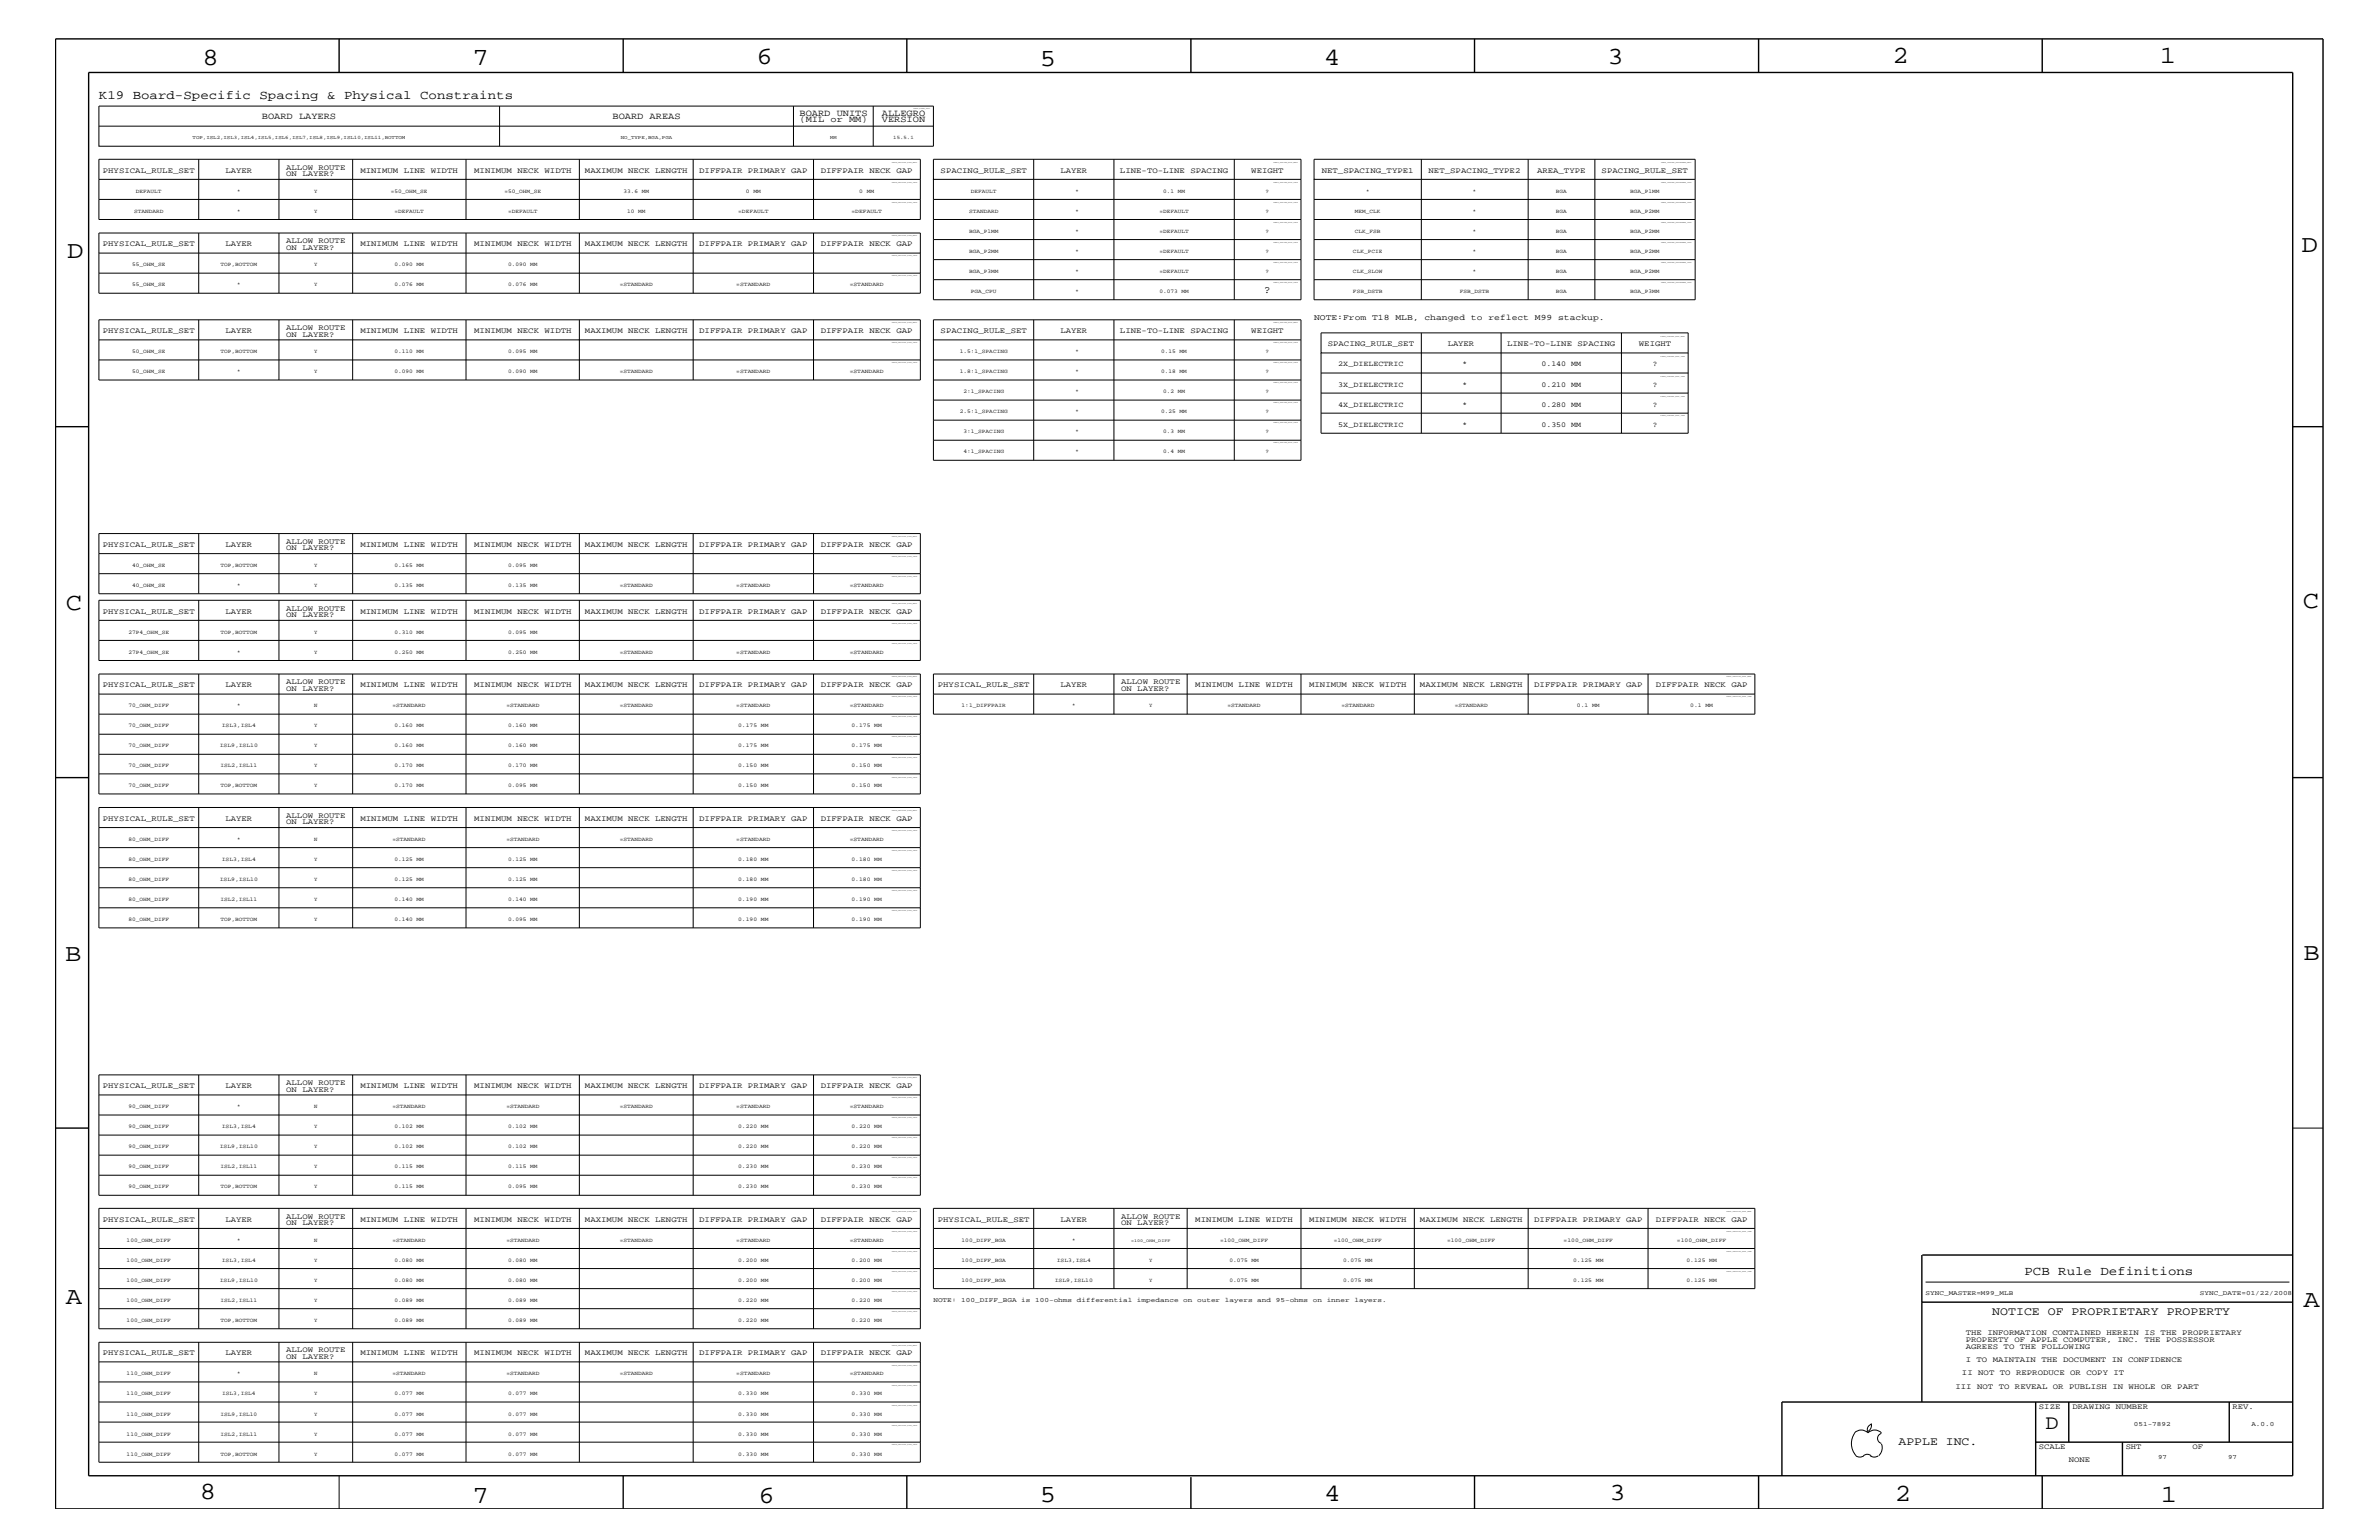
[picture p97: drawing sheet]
<svg xmlns="http://www.w3.org/2000/svg" width="432mm" height="279mm" viewBox="0 0 432 279" stroke-linecap="round" stroke-linejoin="round" font-family="sans-serif">
<defs><g id="words">
<g font-size="4.5">
<text x="36.7" y="11.7">8</text>
<text x="85.8" y="11.7">7</text>
<text x="137.3" y="11.5">6</text>
<text x="240.3" y="11.7">4</text>
<text x="291.8" y="11.5">3</text>
<text x="343.5" y="11.5">2</text>
<text x="392" y="11.5">1</text>
<text x="188.7" y="12.1">5</text>
<text x="12.2" y="46.8">D</text>
<text x="417.7" y="45.7">D</text>
<text x="11.9" y="110.6">C</text>
<text x="418" y="110.3">C</text>
<text x="11.9" y="174.3">B</text>
<text x="418.1" y="174.2">B</text>
<text x="11.9" y="236.7">A</text>
<text x="418.1" y="237.1">A</text>
<text x="36.2" y="271.9">8</text>
<text x="85.8" y="272.7">7</text>
<text x="137.7" y="272.7">6</text>
<text x="188.7" y="272.5">5</text>
<text x="240.4" y="272.3">4</text>
<text x="292.1" y="272.2">3</text>
<text x="343.9" y="272.3">2</text>
<text x="392.2" y="272.6">1</text>
</g>
<text font-size="3.7" x="371.3" y="259.3">D</text>
<g font-size="2.3">
<text x="17.9" y="18">K19 Board-Specific Spacing &amp; Physical Constraints</text>
<text x="367.5" y="231.3">PCB Rule Definitions</text>
</g>
<g font-size="2.1">
<text x="361.6" y="238.6">NOTICE OF PROPRIETARY PROPERTY</text>
<text x="344.6" y="262.2">APPLE INC.</text>
</g>
<text font-size="1.9" x="229.4" y="53.2">?</text>
<g font-size="1.7">
<text x="47.5" y="21.6">BOARD LAYERS</text>
<text x="111.2" y="21.6">BOARD AREAS</text>
<text x="145.1" y="22.2">(MIL or MM)</text>
<text x="145.1" y="21">BOARD UNITS</text>
<text x="160.1" y="22.2">VERSION</text>
<text x="160.1" y="21">ALLEGRO</text>
</g>
<text font-size="1.5" x="238.5" y="58">NOTE:From T18 MLB, changed to reflect M99 stackup.</text>
<g font-size="1.4">
<text x="18.7" y="31.4">PHYSICAL_RULE_SET</text>
<text x="40.9" y="31.4">LAYER</text>
<text x="51.9" y="30.8">ALLOW ROUTE</text>
<text x="51.9" y="31.9">ON LAYER?</text>
<text x="65.4" y="31.4">MINIMUM LINE WIDTH</text>
<text x="86.1" y="31.4">MINIMUM NECK WIDTH</text>
<text x="106.2" y="31.4">MAXIMUM NECK LENGTH</text>
<text x="126.9" y="31.4">DIFFPAIR PRIMARY GAP</text>
<text x="149" y="31.4">DIFFPAIR NECK GAP</text>
<text x="170.7" y="31.4">SPACING_RULE_SET</text>
<text x="192.5" y="31.4">LAYER</text>
<text x="203.3" y="31.4">LINE-TO-LINE SPACING</text>
<text x="227.1" y="31.4">WEIGHT</text>
<text x="239.9" y="31.4">NET_SPACING_TYPE1</text>
<text x="259.3" y="31.4">NET_SPACING_TYPE2</text>
<text x="279" y="31.4">AREA_TYPE</text>
<text x="290.7" y="31.4">SPACING_RULE_SET</text>
<text x="18.7" y="44.6">PHYSICAL_RULE_SET</text>
<text x="40.9" y="44.6">LAYER</text>
<text x="51.9" y="44.1">ALLOW ROUTE</text>
<text x="51.9" y="45.3">ON LAYER?</text>
<text x="65.4" y="44.6">MINIMUM LINE WIDTH</text>
<text x="86.1" y="44.6">MINIMUM NECK WIDTH</text>
<text x="106.2" y="44.6">MAXIMUM NECK LENGTH</text>
<text x="126.9" y="44.6">DIFFPAIR PRIMARY GAP</text>
<text x="149" y="44.6">DIFFPAIR NECK GAP</text>
<text x="51.9" y="59.8">ALLOW ROUTE</text>
<text x="18.7" y="60.4">PHYSICAL_RULE_SET</text>
<text x="40.9" y="60.4">LAYER</text>
<text x="51.9" y="61.1">ON LAYER?</text>
<text x="65.4" y="60.4">MINIMUM LINE WIDTH</text>
<text x="86.1" y="60.4">MINIMUM NECK WIDTH</text>
<text x="106.2" y="60.4">MAXIMUM NECK LENGTH</text>
<text x="126.9" y="60.4">DIFFPAIR PRIMARY GAP</text>
<text x="149" y="60.4">DIFFPAIR NECK GAP</text>
<text x="170.7" y="60.4">SPACING_RULE_SET</text>
<text x="192.5" y="60.4">LAYER</text>
<text x="203.3" y="60.4">LINE-TO-LINE SPACING</text>
<text x="227.1" y="60.4">WEIGHT</text>
<text x="241" y="62.9">SPACING_RULE_SET</text>
<text x="262.8" y="62.9">LAYER</text>
<text x="273.6" y="62.9">LINE-TO-LINE SPACING</text>
<text x="297.5" y="62.9">WEIGHT</text>
<text x="242.9" y="70.1">3X_DIELECTRIC</text>
<text x="242.9" y="66.5">2X_DIELECTRIC</text>
<text x="265.4" y="66.5">*</text>
<text x="265.4" y="70.1">*</text>
<text x="279.8" y="70.1">0.210 MM</text>
<text x="279.8" y="66.5">0.140 MM</text>
<text x="300" y="66.5">?</text>
<text x="300" y="70.1">?</text>
<text x="242.9" y="73.8">4X_DIELECTRIC</text>
<text x="242.9" y="77.4">5X_DIELECTRIC</text>
<text x="265.4" y="73.8">*</text>
<text x="265.4" y="77.4">*</text>
<text x="279.8" y="73.8">0.280 MM</text>
<text x="279.8" y="77.4">0.350 MM</text>
<text x="300" y="73.8">?</text>
<text x="300" y="77.4">?</text>
<text x="18.7" y="99.3">PHYSICAL_RULE_SET</text>
<text x="40.9" y="99.3">LAYER</text>
<text x="51.9" y="98.7">ALLOW ROUTE</text>
<text x="51.9" y="99.9">ON LAYER?</text>
<text x="65.4" y="99.3">MINIMUM LINE WIDTH</text>
<text x="86.1" y="99.3">MINIMUM NECK WIDTH</text>
<text x="106.2" y="99.3">MAXIMUM NECK LENGTH</text>
<text x="126.9" y="99.3">DIFFPAIR PRIMARY GAP</text>
<text x="149" y="99.3">DIFFPAIR NECK GAP</text>
<text x="18.7" y="111.4">PHYSICAL_RULE_SET</text>
<text x="40.9" y="111.4">LAYER</text>
<text x="51.9" y="110.8">ALLOW ROUTE</text>
<text x="51.9" y="112">ON LAYER?</text>
<text x="65.4" y="111.4">MINIMUM LINE WIDTH</text>
<text x="86.1" y="111.4">MINIMUM NECK WIDTH</text>
<text x="106.2" y="111.4">MAXIMUM NECK LENGTH</text>
<text x="126.9" y="111.4">DIFFPAIR PRIMARY GAP</text>
<text x="149" y="111.4">DIFFPAIR NECK GAP</text>
<text x="18.7" y="124.7">PHYSICAL_RULE_SET</text>
<text x="40.9" y="124.7">LAYER</text>
<text x="51.9" y="124.1">ALLOW ROUTE</text>
<text x="51.9" y="125.3">ON LAYER?</text>
<text x="65.4" y="124.7">MINIMUM LINE WIDTH</text>
<text x="86.1" y="124.7">MINIMUM NECK WIDTH</text>
<text x="106.2" y="124.7">MAXIMUM NECK LENGTH</text>
<text x="126.9" y="124.7">DIFFPAIR PRIMARY GAP</text>
<text x="149" y="124.7">DIFFPAIR NECK GAP</text>
<text x="170.2" y="124.7">PHYSICAL_RULE_SET</text>
<text x="192.5" y="124.7">LAYER</text>
<text x="203.5" y="124.1">ALLOW ROUTE</text>
<text x="203.5" y="125.3">ON LAYER?</text>
<text x="217" y="124.7">MINIMUM LINE WIDTH</text>
<text x="237.6" y="124.7">MINIMUM NECK WIDTH</text>
<text x="257.7" y="124.7">MAXIMUM NECK LENGTH</text>
<text x="278.5" y="124.7">DIFFPAIR PRIMARY GAP</text>
<text x="300.5" y="124.7">DIFFPAIR NECK GAP</text>
<text x="18.7" y="149">PHYSICAL_RULE_SET</text>
<text x="40.9" y="149">LAYER</text>
<text x="51.9" y="148.4">ALLOW ROUTE</text>
<text x="51.9" y="149.5">ON LAYER?</text>
<text x="65.4" y="149">MINIMUM LINE WIDTH</text>
<text x="86.1" y="149">MINIMUM NECK WIDTH</text>
<text x="106.2" y="149">MAXIMUM NECK LENGTH</text>
<text x="126.9" y="149">DIFFPAIR PRIMARY GAP</text>
<text x="149" y="149">DIFFPAIR NECK GAP</text>
<text x="18.7" y="197.4">PHYSICAL_RULE_SET</text>
<text x="40.9" y="197.4">LAYER</text>
<text x="51.9" y="196.8">ALLOW ROUTE</text>
<text x="65.4" y="197.4">MINIMUM LINE WIDTH</text>
<text x="86.1" y="197.4">MINIMUM NECK WIDTH</text>
<text x="106.2" y="197.4">MAXIMUM NECK LENGTH</text>
<text x="126.9" y="197.4">DIFFPAIR PRIMARY GAP</text>
<text x="149" y="197.4">DIFFPAIR NECK GAP</text>
<text x="51.9" y="198.1">ON LAYER?</text>
<text x="18.7" y="221.7">PHYSICAL_RULE_SET</text>
<text x="40.9" y="221.7">LAYER</text>
<text x="51.9" y="221.1">ALLOW ROUTE</text>
<text x="65.4" y="221.7">MINIMUM LINE WIDTH</text>
<text x="86.1" y="221.7">MINIMUM NECK WIDTH</text>
<text x="106.2" y="221.7">MAXIMUM NECK LENGTH</text>
<text x="126.9" y="221.7">DIFFPAIR PRIMARY GAP</text>
<text x="149" y="221.7">DIFFPAIR NECK GAP</text>
<text x="170.2" y="221.7">PHYSICAL_RULE_SET</text>
<text x="192.5" y="221.7">LAYER</text>
<text x="203.5" y="221.1">ALLOW ROUTE</text>
<text x="217" y="221.7">MINIMUM LINE WIDTH</text>
<text x="237.6" y="221.7">MINIMUM NECK WIDTH</text>
<text x="257.7" y="221.7">MAXIMUM NECK LENGTH</text>
<text x="278.5" y="221.7">DIFFPAIR PRIMARY GAP</text>
<text x="300.5" y="221.7">DIFFPAIR NECK GAP</text>
<text x="51.9" y="222.3">ON LAYER?</text>
<text x="203.5" y="222.3">ON LAYER?</text>
<text x="18.7" y="245.9">PHYSICAL_RULE_SET</text>
<text x="40.9" y="245.9">LAYER</text>
<text x="51.9" y="245.3">ALLOW ROUTE</text>
<text x="65.4" y="245.9">MINIMUM LINE WIDTH</text>
<text x="86.1" y="245.9">MINIMUM NECK WIDTH</text>
<text x="106.2" y="245.9">MAXIMUM NECK LENGTH</text>
<text x="126.9" y="245.9">DIFFPAIR PRIMARY GAP</text>
<text x="149" y="245.9">DIFFPAIR NECK GAP</text>
<text x="356.8" y="242.3">THE INFORMATION CONTAINED HEREIN IS THE PROPRIETARY</text>
<text x="356.8" y="243.5">PROPERTY OF APPLE COMPUTER, INC. THE POSSESSOR</text>
<text x="356.8" y="244.7">AGREES TO THE FOLLOWING</text>
<text x="51.9" y="246.5">ON LAYER?</text>
<text x="354.9" y="252">III NOT TO REVEAL OR PUBLISH IN WHOLE OR PART</text>
<text x="356.1" y="249.5">II NOT TO REPRODUCE OR COPY IT</text>
<text x="356.8" y="247.1">I TO MAINTAIN THE DOCUMENT IN CONFIDENCE</text>
<text x="370.1" y="255.6">SIZE</text>
<text x="376.2" y="255.6">DRAWING NUMBER</text>
<text x="405.2" y="255.6">REV.</text>
<text x="370.1" y="262.9">SCALE</text>
<text x="385.8" y="262.9">SHT</text>
<text x="397.9" y="262.9">OF</text>
<text x="375.5" y="265.3">NONE</text>
</g>
<g font-size="1.2">
<text x="169.4" y="236.2">NOTE:</text>
<text x="174.5" y="236.2">100_DIFF_BGA</text>
<text x="185.4" y="236.2">is</text>
<text x="187.9" y="236.2">100-ohms</text>
<text x="195.5" y="236.2">differential</text>
<text x="206.4" y="236.2">impedance</text>
<text x="214.8" y="236.2">on</text>
<text x="217.3" y="236.2">outer</text>
<text x="222.3" y="236.2">layers</text>
<text x="228.2" y="236.2">and</text>
<text x="231.6" y="236.2">95-ohms</text>
<text x="238.3" y="236.2">on</text>
<text x="240.8" y="236.2">inner</text>
<text x="245.8" y="236.2">layers.</text>
<text x="349.5" y="235">SYNC_MASTER=M99_MLB</text>
<text x="399.3" y="235">SYNC_DATE=01/22/2008</text>
<text x="387.3" y="258.7">051-7892</text>
<text x="408.6" y="258.7">A.0.0</text>
<text x="391.7" y="264.7">97</text>
<text x="404.4" y="264.7">97</text>
</g>
<g font-size="1">
<text x="24.7" y="35">DEFAULT</text>
<text x="43.1" y="35">*</text>
<text x="57" y="35">Y</text>
<text x="70.9" y="35">=50_OHM_SE</text>
<text x="91.6" y="35">=50_OHM_SE</text>
<text x="113.2" y="35">33.6 MM</text>
<text x="135.4" y="35">0 MM</text>
<text x="156" y="35">0 MM</text>
<text x="176.2" y="35">DEFAULT</text>
<text x="195.2" y="35">*</text>
<text x="211.1" y="35">0.1 MM</text>
<text x="229.7" y="35">?</text>
<text x="247.9" y="35">*</text>
<text x="267.3" y="35">*</text>
<text x="282.4" y="35">BGA</text>
<text x="295.9" y="35">BGA_P1MM</text>
<text x="24.3" y="38.6">STANDARD</text>
<text x="43.1" y="38.6">*</text>
<text x="57" y="38.6">Y</text>
<text x="71.6" y="38.6">=DEFAULT</text>
<text x="92.2" y="38.6">=DEFAULT</text>
<text x="113.8" y="38.6">10 MM</text>
<text x="134" y="38.6">=DEFAULT</text>
<text x="154.6" y="38.6">=DEFAULT</text>
<text x="175.9" y="38.6">STANDARD</text>
<text x="195.2" y="38.6">*</text>
<text x="210.4" y="38.6">=DEFAULT</text>
<text x="229.7" y="38.6">?</text>
<text x="245.9" y="38.6">MEM_CLK</text>
<text x="267.3" y="38.6">*</text>
<text x="282.4" y="38.6">BGA</text>
<text x="295.9" y="38.6">BGA_P2MM</text>
<text x="175.9" y="42.3">BGA_P1MM</text>
<text x="175.9" y="45.9">BGA_P2MM</text>
<text x="195.2" y="42.3">*</text>
<text x="195.2" y="45.9">*</text>
<text x="210.4" y="42.3">=DEFAULT</text>
<text x="210.4" y="45.9">=DEFAULT</text>
<text x="229.7" y="42.3">?</text>
<text x="229.7" y="45.9">?</text>
<text x="245.6" y="45.9">CLK_PCIE</text>
<text x="245.9" y="42.3">CLK_FSB</text>
<text x="267.3" y="45.9">*</text>
<text x="267.3" y="42.3">*</text>
<text x="282.4" y="45.9">BGA</text>
<text x="282.4" y="42.3">BGA</text>
<text x="295.9" y="45.9">BGA_P2MM</text>
<text x="295.9" y="42.3">BGA_P2MM</text>
<text x="24" y="48.3">55_OHM_SE</text>
<text x="24" y="51.9">55_OHM_SE</text>
<text x="40" y="48.3">TOP,BOTTOM</text>
<text x="43.1" y="51.9">*</text>
<text x="57" y="48.3">Y</text>
<text x="57" y="51.9">Y</text>
<text x="71.6" y="48.3">0.090 MM</text>
<text x="71.6" y="51.9">0.076 MM</text>
<text x="92.2" y="48.3">0.090 MM</text>
<text x="92.2" y="51.9">0.076 MM</text>
<text x="112.5" y="51.9">=STANDARD</text>
<text x="133.6" y="51.9">=STANDARD</text>
<text x="154.2" y="51.9">=STANDARD</text>
<text x="175.9" y="49.6">BGA_P3MM</text>
<text x="176.2" y="53.2">PGA_CPU</text>
<text x="195.2" y="49.6">*</text>
<text x="195.2" y="53.2">*</text>
<text x="210.4" y="49.6">=DEFAULT</text>
<text x="210.4" y="53.2">0.073 MM</text>
<text x="229.7" y="49.6">?</text>
<text x="245.6" y="53.2">FSB_DSTB</text>
<text x="245.6" y="49.6">CLK_SLOW</text>
<text x="265" y="53.2">FSB_DSTB</text>
<text x="267.3" y="49.6">*</text>
<text x="282.4" y="49.6">BGA</text>
<text x="282.4" y="53.2">BGA</text>
<text x="295.9" y="53.2">BGA_P3MM</text>
<text x="295.9" y="49.6">BGA_P2MM</text>
<text x="24" y="64">50_OHM_SE</text>
<text x="40" y="64">TOP,BOTTOM</text>
<text x="57" y="64">Y</text>
<text x="71.6" y="64">0.110 MM</text>
<text x="92.2" y="64">0.095 MM</text>
<text x="174.2" y="64">1.5:1_SPACING</text>
<text x="195.2" y="64">*</text>
<text x="210.8" y="64">0.15 MM</text>
<text x="229.7" y="64">?</text>
<text x="24" y="67.7">50_OHM_SE</text>
<text x="43.1" y="67.7">*</text>
<text x="57" y="67.7">Y</text>
<text x="71.6" y="67.7">0.090 MM</text>
<text x="92.2" y="67.7">0.090 MM</text>
<text x="112.5" y="67.7">=STANDARD</text>
<text x="133.6" y="67.7">=STANDARD</text>
<text x="154.2" y="67.7">=STANDARD</text>
<text x="174.2" y="67.7">1.8:1_SPACING</text>
<text x="174.9" y="71.3">2:1_SPACING</text>
<text x="195.2" y="71.3">*</text>
<text x="195.2" y="67.7">*</text>
<text x="210.8" y="67.7">0.18 MM</text>
<text x="211.1" y="71.3">0.2 MM</text>
<text x="229.7" y="71.3">?</text>
<text x="229.7" y="67.7">?</text>
<text x="174.2" y="75">2.5:1_SPACING</text>
<text x="195.2" y="75">*</text>
<text x="210.8" y="75">0.25 MM</text>
<text x="229.7" y="75">?</text>
<text x="174.9" y="82.2">4:1_SPACING</text>
<text x="174.9" y="78.6">3:1_SPACING</text>
<text x="195.2" y="82.2">*</text>
<text x="195.2" y="78.6">*</text>
<text x="211.1" y="82.2">0.4 MM</text>
<text x="211.1" y="78.6">0.3 MM</text>
<text x="229.7" y="82.2">?</text>
<text x="229.7" y="78.6">?</text>
<text x="24" y="102.9">40_OHM_SE</text>
<text x="24" y="106.5">40_OHM_SE</text>
<text x="40" y="102.9">TOP,BOTTOM</text>
<text x="43.1" y="106.5">*</text>
<text x="57" y="102.9">Y</text>
<text x="57" y="106.5">Y</text>
<text x="71.6" y="102.9">0.165 MM</text>
<text x="71.6" y="106.5">0.135 MM</text>
<text x="92.2" y="102.9">0.095 MM</text>
<text x="92.2" y="106.5">0.135 MM</text>
<text x="112.5" y="106.5">=STANDARD</text>
<text x="133.6" y="106.5">=STANDARD</text>
<text x="154.2" y="106.5">=STANDARD</text>
<text x="23.3" y="115">27P4_OHM_SE</text>
<text x="23.3" y="118.6">27P4_OHM_SE</text>
<text x="40" y="115">TOP,BOTTOM</text>
<text x="43.1" y="118.6">*</text>
<text x="57" y="115">Y</text>
<text x="57" y="118.6">Y</text>
<text x="71.6" y="115">0.310 MM</text>
<text x="71.6" y="118.6">0.250 MM</text>
<text x="92.2" y="115">0.095 MM</text>
<text x="92.2" y="118.6">0.250 MM</text>
<text x="112.5" y="118.6">=STANDARD</text>
<text x="133.6" y="118.6">=STANDARD</text>
<text x="154.2" y="118.6">=STANDARD</text>
<text x="23.3" y="128.3">70_OHM_DIFF</text>
<text x="23.3" y="131.9">70_OHM_DIFF</text>
<text x="40.3" y="131.9">ISL3,ISL4</text>
<text x="43.1" y="128.3">*</text>
<text x="57" y="128.3">N</text>
<text x="57" y="131.9">Y</text>
<text x="71.2" y="128.3">=STANDARD</text>
<text x="71.6" y="131.9">0.160 MM</text>
<text x="91.9" y="128.3">=STANDARD</text>
<text x="92.2" y="131.9">0.160 MM</text>
<text x="112.5" y="128.3">=STANDARD</text>
<text x="133.6" y="128.3">=STANDARD</text>
<text x="134" y="131.9">0.175 MM</text>
<text x="154.2" y="128.3">=STANDARD</text>
<text x="154.6" y="131.9">0.175 MM</text>
<text x="174.5" y="128.3">1:1_DIFFPAIR</text>
<text x="194.6" y="128.3">*</text>
<text x="208.6" y="128.3">Y</text>
<text x="222.8" y="128.3">=STANDARD</text>
<text x="243.5" y="128.3">=STANDARD</text>
<text x="264" y="128.3">=STANDARD</text>
<text x="286.2" y="128.3">0.1 MM</text>
<text x="306.8" y="128.3">0.1 MM</text>
<text x="23.3" y="135.6">70_OHM_DIFF</text>
<text x="39.9" y="135.6">ISL9,ISL10</text>
<text x="57" y="135.6">Y</text>
<text x="71.6" y="135.6">0.160 MM</text>
<text x="92.2" y="135.6">0.160 MM</text>
<text x="134" y="135.6">0.175 MM</text>
<text x="154.6" y="135.6">0.175 MM</text>
<text x="23.3" y="142.9">70_OHM_DIFF</text>
<text x="23.3" y="139.2">70_OHM_DIFF</text>
<text x="40" y="142.9">TOP,BOTTOM</text>
<text x="40" y="139.2">ISL2,ISL11</text>
<text x="57" y="142.9">Y</text>
<text x="57" y="139.2">Y</text>
<text x="71.6" y="142.9">0.170 MM</text>
<text x="71.6" y="139.2">0.170 MM</text>
<text x="92.2" y="142.9">0.095 MM</text>
<text x="92.2" y="139.2">0.170 MM</text>
<text x="134" y="139.2">0.150 MM</text>
<text x="134" y="142.9">0.150 MM</text>
<text x="154.6" y="139.2">0.150 MM</text>
<text x="154.6" y="142.9">0.150 MM</text>
<text x="23.3" y="152.6">80_OHM_DIFF</text>
<text x="43.1" y="152.6">*</text>
<text x="57" y="152.6">N</text>
<text x="71.2" y="152.6">=STANDARD</text>
<text x="91.9" y="152.6">=STANDARD</text>
<text x="112.5" y="152.6">=STANDARD</text>
<text x="133.6" y="152.6">=STANDARD</text>
<text x="154.2" y="152.6">=STANDARD</text>
<text x="23.3" y="156.2">80_OHM_DIFF</text>
<text x="23.3" y="159.9">80_OHM_DIFF</text>
<text x="39.9" y="159.9">ISL9,ISL10</text>
<text x="40.3" y="156.2">ISL3,ISL4</text>
<text x="57" y="156.2">Y</text>
<text x="57" y="159.9">Y</text>
<text x="71.6" y="156.2">0.125 MM</text>
<text x="71.6" y="159.9">0.125 MM</text>
<text x="92.2" y="156.2">0.125 MM</text>
<text x="92.2" y="159.9">0.125 MM</text>
<text x="134" y="156.2">0.180 MM</text>
<text x="134" y="159.9">0.180 MM</text>
<text x="154.6" y="156.2">0.180 MM</text>
<text x="154.6" y="159.9">0.180 MM</text>
<text x="23.3" y="163.5">80_OHM_DIFF</text>
<text x="23.3" y="167.1">80_OHM_DIFF</text>
<text x="40" y="163.5">ISL2,ISL11</text>
<text x="40" y="167.1">TOP,BOTTOM</text>
<text x="57" y="163.5">Y</text>
<text x="57" y="167.1">Y</text>
<text x="71.6" y="163.5">0.140 MM</text>
<text x="71.6" y="167.1">0.140 MM</text>
<text x="92.2" y="163.5">0.140 MM</text>
<text x="92.2" y="167.1">0.095 MM</text>
<text x="134" y="163.5">0.190 MM</text>
<text x="134" y="167.1">0.190 MM</text>
<text x="154.6" y="163.5">0.190 MM</text>
<text x="154.6" y="167.1">0.190 MM</text>
<text x="23.3" y="201">90_OHM_DIFF</text>
<text x="43.1" y="201">*</text>
<text x="57" y="201">N</text>
<text x="71.2" y="201">=STANDARD</text>
<text x="91.9" y="201">=STANDARD</text>
<text x="112.5" y="201">=STANDARD</text>
<text x="133.6" y="201">=STANDARD</text>
<text x="154.2" y="201">=STANDARD</text>
<text x="23.3" y="204.7">90_OHM_DIFF</text>
<text x="23.3" y="208.3">90_OHM_DIFF</text>
<text x="39.9" y="208.3">ISL9,ISL10</text>
<text x="40.3" y="204.7">ISL3,ISL4</text>
<text x="57" y="204.7">Y</text>
<text x="57" y="208.3">Y</text>
<text x="71.6" y="204.7">0.102 MM</text>
<text x="71.6" y="208.3">0.102 MM</text>
<text x="92.2" y="208.3">0.102 MM</text>
<text x="92.2" y="204.7">0.102 MM</text>
<text x="134" y="204.7">0.220 MM</text>
<text x="134" y="208.3">0.220 MM</text>
<text x="154.6" y="208.3">0.220 MM</text>
<text x="154.6" y="204.7">0.220 MM</text>
<text x="23.3" y="211.9">90_OHM_DIFF</text>
<text x="23.3" y="215.6">90_OHM_DIFF</text>
<text x="40" y="211.9">ISL2,ISL11</text>
<text x="40" y="215.6">TOP,BOTTOM</text>
<text x="57" y="211.9">Y</text>
<text x="57" y="215.6">Y</text>
<text x="71.6" y="211.9">0.115 MM</text>
<text x="71.6" y="215.6">0.115 MM</text>
<text x="92.2" y="211.9">0.115 MM</text>
<text x="92.2" y="215.6">0.095 MM</text>
<text x="134" y="215.6">0.230 MM</text>
<text x="134" y="211.9">0.230 MM</text>
<text x="154.6" y="215.6">0.230 MM</text>
<text x="154.6" y="211.9">0.230 MM</text>
<text x="23" y="225.3">100_OHM_DIFF</text>
<text x="43.1" y="225.3">*</text>
<text x="57" y="225.3">N</text>
<text x="71.2" y="225.3">=STANDARD</text>
<text x="91.9" y="225.3">=STANDARD</text>
<text x="112.5" y="225.3">=STANDARD</text>
<text x="133.6" y="225.3">=STANDARD</text>
<text x="154.2" y="225.3">=STANDARD</text>
<text x="174.5" y="225.3">100_DIFF_BGA</text>
<text x="194.6" y="225.3">*</text>
<text x="221.4" y="225.3">=100_OHM_DIFF</text>
<text x="242.1" y="225.3">=100_OHM_DIFF</text>
<text x="262.7" y="225.3">=100_OHM_DIFF</text>
<text x="283.8" y="225.3">=100_OHM_DIFF</text>
<text x="304.4" y="225.3">=100_OHM_DIFF</text>
<text x="23" y="229">100_OHM_DIFF</text>
<text x="23" y="232.6">100_OHM_DIFF</text>
<text x="39.9" y="232.6">ISL9,ISL10</text>
<text x="40.3" y="229">ISL3,ISL4</text>
<text x="57" y="229">Y</text>
<text x="57" y="232.6">Y</text>
<text x="71.6" y="229">0.080 MM</text>
<text x="71.6" y="232.6">0.080 MM</text>
<text x="92.2" y="229">0.080 MM</text>
<text x="92.2" y="232.6">0.080 MM</text>
<text x="134" y="229">0.200 MM</text>
<text x="134" y="232.6">0.200 MM</text>
<text x="154.6" y="229">0.200 MM</text>
<text x="154.6" y="232.6">0.200 MM</text>
<text x="174.5" y="232.6">100_DIFF_BGA</text>
<text x="174.5" y="229">100_DIFF_BGA</text>
<text x="191.4" y="232.6">ISL9,ISL10</text>
<text x="191.8" y="229">ISL3,ISL4</text>
<text x="208.6" y="232.6">Y</text>
<text x="208.6" y="229">Y</text>
<text x="223.1" y="232.6">0.075 MM</text>
<text x="223.1" y="229">0.075 MM</text>
<text x="243.8" y="232.6">0.075 MM</text>
<text x="243.8" y="229">0.075 MM</text>
<text x="285.5" y="232.6">0.125 MM</text>
<text x="285.5" y="229">0.125 MM</text>
<text x="306.1" y="232.6">0.125 MM</text>
<text x="306.1" y="229">0.125 MM</text>
<text x="23" y="236.2">100_OHM_DIFF</text>
<text x="23" y="239.9">100_OHM_DIFF</text>
<text x="40" y="236.2">ISL2,ISL11</text>
<text x="40" y="239.9">TOP,BOTTOM</text>
<text x="57" y="236.2">Y</text>
<text x="57" y="239.9">Y</text>
<text x="71.6" y="236.2">0.089 MM</text>
<text x="71.6" y="239.9">0.089 MM</text>
<text x="92.2" y="239.9">0.089 MM</text>
<text x="92.2" y="236.2">0.089 MM</text>
<text x="134" y="239.9">0.220 MM</text>
<text x="134" y="236.2">0.220 MM</text>
<text x="154.6" y="239.9">0.220 MM</text>
<text x="154.6" y="236.2">0.220 MM</text>
<text x="23" y="249.5">110_OHM_DIFF</text>
<text x="43.1" y="249.5">*</text>
<text x="57" y="249.5">N</text>
<text x="71.2" y="249.5">=STANDARD</text>
<text x="91.9" y="249.5">=STANDARD</text>
<text x="112.5" y="249.5">=STANDARD</text>
<text x="133.6" y="249.5">=STANDARD</text>
<text x="154.2" y="249.5">=STANDARD</text>
<text x="23" y="256.8">110_OHM_DIFF</text>
<text x="23" y="253.2">110_OHM_DIFF</text>
<text x="40" y="256.8">ISL9,ISL10</text>
<text x="40.3" y="253.2">ISL3,ISL4</text>
<text x="57" y="256.8">Y</text>
<text x="57" y="253.2">Y</text>
<text x="71.6" y="256.8">0.077 MM</text>
<text x="71.6" y="253.2">0.077 MM</text>
<text x="92.2" y="256.8">0.077 MM</text>
<text x="92.2" y="253.2">0.077 MM</text>
<text x="134" y="253.2">0.330 MM</text>
<text x="134" y="256.8">0.330 MM</text>
<text x="154.6" y="256.8">0.330 MM</text>
<text x="154.6" y="253.2">0.330 MM</text>
<text x="23" y="260.5">110_OHM_DIFF</text>
<text x="40" y="260.5">ISL2,ISL11</text>
<text x="57" y="260.5">Y</text>
<text x="71.6" y="260.5">0.077 MM</text>
<text x="92.2" y="260.5">0.077 MM</text>
<text x="134" y="260.5">0.330 MM</text>
<text x="154.6" y="260.5">0.330 MM</text>
<text x="23" y="264.1">110_OHM_DIFF</text>
<text x="40" y="264.1">TOP,BOTTOM</text>
<text x="57" y="264.1">Y</text>
<text x="71.6" y="264.1">0.077 MM</text>
<text x="92.2" y="264.1">0.077 MM</text>
<text x="134" y="264.1">0.330 MM</text>
<text x="154.6" y="264.1">0.330 MM</text>
</g>
<g font-size=".9">
<text x="35" y="25.3">TOP,ISL2,ISL3,ISL4,ISL5,ISL6,ISL7,ISL8,ISL9,ISL10,ISL11,BOTTOM</text>
<text x="112.7" y="25.3">NO_TYPE,BGA,PGA</text>
<text x="150.7" y="25.3">MM</text>
<text x="162.1" y="25.3">15.5.1</text>
</g>
<text font-size=".8" x="205.3" y="225.3">=100_OHM_DIFF</text>
<g font-size=".3">
<text x="165.8" y="19.8">TABLE_BOARD_INFO</text>
<text x="161.9" y="29.5">TABLE_PHYSICAL_RULE_HEAD</text>
<text x="231.1" y="29.5">TABLE_SPACING_RULE_HEAD</text>
<text x="301.5" y="29.5">TABLE_SPACING_ASSIGNMENT_HEAD</text>
<text x="161.9" y="33.1">TABLE_PHYSICAL_RULE_ITEM</text>
<text x="231.1" y="33.1">TABLE_SPACING_RULE_ITEM</text>
<text x="301.5" y="33.1">TABLE_SPACING_ASSIGNMENT_ITEM</text>
<text x="161.9" y="36.8">TABLE_PHYSICAL_RULE_ITEM</text>
<text x="231.1" y="40.4">TABLE_SPACING_RULE_ITEM</text>
<text x="231.1" y="36.8">TABLE_SPACING_RULE_ITEM</text>
<text x="301.5" y="36.8">TABLE_SPACING_ASSIGNMENT_ITEM</text>
<text x="301.5" y="40.4">TABLE_SPACING_ASSIGNMENT_ITEM</text>
<text x="161.9" y="42.9">TABLE_PHYSICAL_RULE_HEAD</text>
<text x="161.9" y="46.5">TABLE_PHYSICAL_RULE_ITEM</text>
<text x="231.1" y="47.7">TABLE_SPACING_RULE_ITEM</text>
<text x="231.1" y="44.1">TABLE_SPACING_RULE_ITEM</text>
<text x="301.5" y="44.1">TABLE_SPACING_ASSIGNMENT_ITEM</text>
<text x="301.5" y="47.7">TABLE_SPACING_ASSIGNMENT_ITEM</text>
<text x="161.9" y="50.2">TABLE_PHYSICAL_RULE_ITEM</text>
<text x="231.1" y="51.3">TABLE_SPACING_RULE_ITEM</text>
<text x="301.5" y="51.3">TABLE_SPACING_ASSIGNMENT_ITEM</text>
<text x="161.9" y="58.6">TABLE_PHYSICAL_RULE_HEAD</text>
<text x="231.1" y="58.6">TABLE_SPACING_RULE_HEAD</text>
<text x="161.9" y="65.9">TABLE_PHYSICAL_RULE_ITEM</text>
<text x="161.9" y="62.3">TABLE_PHYSICAL_RULE_ITEM</text>
<text x="231.1" y="65.9">TABLE_SPACING_RULE_ITEM</text>
<text x="231.1" y="62.3">TABLE_SPACING_RULE_ITEM</text>
<text x="301.4" y="64.7">TABLE_SPACING_RULE_ITEM</text>
<text x="301.4" y="61.1">TABLE_SPACING_RULE_HEAD</text>
<text x="231.1" y="69.5">TABLE_SPACING_RULE_ITEM</text>
<text x="301.4" y="68.4">TABLE_SPACING_RULE_ITEM</text>
<text x="301.4" y="72">TABLE_SPACING_RULE_ITEM</text>
<text x="231.1" y="76.8">TABLE_SPACING_RULE_ITEM</text>
<text x="231.1" y="73.2">TABLE_SPACING_RULE_ITEM</text>
<text x="301.4" y="75.6">TABLE_SPACING_RULE_ITEM</text>
<text x="231.1" y="80.5">TABLE_SPACING_RULE_ITEM</text>
<text x="161.9" y="101">TABLE_PHYSICAL_RULE_ITEM</text>
<text x="161.9" y="97.4">TABLE_PHYSICAL_RULE_HEAD</text>
<text x="161.9" y="104.7">TABLE_PHYSICAL_RULE_ITEM</text>
<text x="161.9" y="109.5">TABLE_PHYSICAL_RULE_HEAD</text>
<text x="161.9" y="113.1">TABLE_PHYSICAL_RULE_ITEM</text>
<text x="161.9" y="116.8">TABLE_PHYSICAL_RULE_ITEM</text>
<text x="161.9" y="122.9">TABLE_PHYSICAL_RULE_HEAD</text>
<text x="313.4" y="122.9">TABLE_PHYSICAL_RULE_HEAD</text>
<text x="161.9" y="130.2">TABLE_PHYSICAL_RULE_ITEM</text>
<text x="161.9" y="126.5">TABLE_PHYSICAL_RULE_ITEM</text>
<text x="313.4" y="126.5">TABLE_PHYSICAL_RULE_ITEM</text>
<text x="161.9" y="133.8">TABLE_PHYSICAL_RULE_ITEM</text>
<text x="161.9" y="137.4">TABLE_PHYSICAL_RULE_ITEM</text>
<text x="161.9" y="141.1">TABLE_PHYSICAL_RULE_ITEM</text>
<text x="161.9" y="147.1">TABLE_PHYSICAL_RULE_HEAD</text>
<text x="161.9" y="150.7">TABLE_PHYSICAL_RULE_ITEM</text>
<text x="161.9" y="154.4">TABLE_PHYSICAL_RULE_ITEM</text>
<text x="161.9" y="161.7">TABLE_PHYSICAL_RULE_ITEM</text>
<text x="161.9" y="158">TABLE_PHYSICAL_RULE_ITEM</text>
<text x="161.9" y="165.3">TABLE_PHYSICAL_RULE_ITEM</text>
<text x="161.9" y="195.6">TABLE_PHYSICAL_RULE_HEAD</text>
<text x="161.9" y="202.9">TABLE_PHYSICAL_RULE_ITEM</text>
<text x="161.9" y="199.2">TABLE_PHYSICAL_RULE_ITEM</text>
<text x="161.9" y="206.5">TABLE_PHYSICAL_RULE_ITEM</text>
<text x="161.9" y="213.8">TABLE_PHYSICAL_RULE_ITEM</text>
<text x="161.9" y="210.2">TABLE_PHYSICAL_RULE_ITEM</text>
<text x="161.9" y="219.8">TABLE_PHYSICAL_RULE_HEAD</text>
<text x="313.4" y="219.8">TABLE_PHYSICAL_RULE_HEAD</text>
<text x="161.9" y="227.1">TABLE_PHYSICAL_RULE_ITEM</text>
<text x="161.9" y="223.5">TABLE_PHYSICAL_RULE_ITEM</text>
<text x="313.4" y="223.5">TABLE_PHYSICAL_RULE_ITEM</text>
<text x="313.4" y="227.1">TABLE_PHYSICAL_RULE_ITEM</text>
<text x="161.9" y="230.7">TABLE_PHYSICAL_RULE_ITEM</text>
<text x="313.4" y="230.7">TABLE_PHYSICAL_RULE_ITEM</text>
<text x="161.9" y="238">TABLE_PHYSICAL_RULE_ITEM</text>
<text x="161.9" y="234.4">TABLE_PHYSICAL_RULE_ITEM</text>
<text x="161.9" y="244.1">TABLE_PHYSICAL_RULE_HEAD</text>
<text x="161.9" y="247.8">TABLE_PHYSICAL_RULE_ITEM</text>
<text x="161.9" y="251.4">TABLE_PHYSICAL_RULE_ITEM</text>
<text x="161.9" y="255">TABLE_PHYSICAL_RULE_ITEM</text>
<text x="161.9" y="262.2">TABLE_PHYSICAL_RULE_ITEM</text>
<text x="161.9" y="258.7">TABLE_PHYSICAL_RULE_ITEM</text>
</g>
</g></defs>
<g fill="none" stroke="#000" stroke-width=".18">
<path d="M17.9 19.2h151.5v7.3h-151.5zM90.7 19.2v7.3M144 19.2v7.3M158.5 19.2v7.3M17.9 22.9h151.5M17.9 32.5h149.1M17.9 28.9h149.1v10.9h-149.1zM17.9 36.2h149.1M36.1 28.9v10.9M50.6 28.9v10.9M64 28.9v10.9M84.6 28.9v10.9"/>
<path d="M105.2 28.9v10.9M125.8 28.9v10.9M147.7 28.9v10.9M169.4 32.5v21.9h66.7v-25.5h-66.7v3.6h66.7M169.4 36.2h66.7M169.4 39.8h66.7M187.6 28.9v25.5M202.2 28.9v25.5M224 28.9v25.5M238.5 32.5v21.9h69.2v-25.5h-69.2v3.6h69.2M238.5 36.2h69.2M238.5 39.8h69.2"/>
<path d="M258 28.9v25.5M277.4 28.9v25.5M289.5 28.9v25.5M17.9 42.3h149.1v10.9h-149.1zM17.9 58h149.1v10.9h-149.1zM17.9 45.9h149.1M17.9 49.6h149.1M36.1 42.3v10.9M36.1 58v10.9M50.6 42.3v10.9M50.6 58v10.9M64 42.3v10.9"/>
<path d="M64 58v10.9M84.6 42.3v10.9M84.6 58v10.9M105.2 42.3v10.9M105.2 58v10.9M125.8 42.3v10.9M125.8 58v10.9M147.7 42.3v10.9M147.7 58v10.9M169.4 50.7h66.7M169.4 47.1h66.7M169.4 43.5h66.7"/>
<path d="M187.6 58v25.5M202.2 58v25.5M224 58v25.5M238.5 50.7h69.2M238.5 47.1h69.2M238.5 43.5h69.2M17.9 61.7h149.1M17.9 65.3h149.1M169.4 61.7v21.8h66.7v-25.5h-66.7v3.7h66.7M169.4 68.9h66.7M169.4 72.6h66.7M169.4 65.3h66.7"/>
<path d="M169.4 79.9h66.7M169.4 76.2h66.7M239.8 64v14.6h66.6v-18.2h-66.6v3.6h66.6M239.8 67.7h66.6M239.8 71.3h66.6M239.8 75h66.6M258 60.4v18.2M272.5 60.4v18.2M294.3 60.4v18.2M17.9 96.8h149.1v10.9h-149.1zM36.1 96.8v10.9M50.6 96.8v10.9"/>
<path d="M64 96.8v10.9M84.6 96.8v10.9M105.2 96.8v10.9M125.8 96.8v10.9M147.7 96.8v10.9M17.9 108.9h149.1v10.9h-149.1zM17.9 112.6h149.1M17.9 116.2h149.1M17.9 104.1h149.1M17.9 100.4h149.1M36.1 108.9v10.9M50.6 108.9v10.9"/>
<path d="M64 108.9v10.9M84.6 108.9v10.9M105.2 108.9v10.9M125.8 108.9v10.9M147.7 108.9v10.9M17.9 122.3h149.1v21.7h-149.1zM17.9 125.9h149.1M17.9 129.6h149.1M17.9 136.8h149.1M17.9 133.2h149.1M36.1 122.3v21.7M50.6 122.3v21.7"/>
<path d="M64 122.3v21.7M84.6 122.3v21.7M105.2 122.3v21.7M125.8 122.3v21.7M147.7 122.3v21.7M169.4 122.3h149.1v7.3h-149.1zM169.4 125.9h149.1M187.6 122.3v7.3M202.2 122.3v7.3M215.5 122.3v7.3M236.1 122.3v7.3M256.7 122.3v7.3"/>
<path d="M277.4 122.3v7.3M299.1 122.3v7.3M17.9 146.5h149.1v21.8h-149.1zM17.9 153.8h149.1M17.9 157.4h149.1M17.9 150.1h149.1M17.9 140.4h149.1M36.1 146.5v21.8M50.6 146.5v21.8M64 146.5v21.8M84.6 146.5v21.8M105.2 146.5v21.8"/>
<path d="M125.8 146.5v21.8M147.7 146.5v21.8M17.9 164.7h149.1M17.9 161.1h149.1M17.9 195h149.1v21.9h-149.1zM17.9 198.7h149.1M36.1 195v21.9M50.6 195v21.9M64 195v21.9M84.6 195v21.9M105.2 195v21.9M125.8 195v21.9"/>
<path d="M147.7 195v21.9M17.9 219.2h149.1v21.9h-149.1zM17.9 213.2h149.1M17.9 209.6h149.1M17.9 205.9h149.1M17.9 202.3h149.1M36.1 219.2v21.9M50.6 219.2v21.9M64 219.2v21.9M84.6 219.2v21.9M105.2 219.2v21.9M125.8 219.2v21.9"/>
<path d="M147.7 219.2v21.9M169.4 219.2h149.1v14.6h-149.1zM187.6 219.2v14.6M202.2 219.2v14.6M215.5 219.2v14.6M236.1 219.2v14.6M256.7 219.2v14.6M277.4 219.2v14.6M299.1 219.2v14.6M416.1 204.7h5.5M17.9 222.9h149.1M17.9 226.5h149.1"/>
<path d="M17.9 230.2h149.1M17.9 233.8h149.1M17.9 237.4h149.1M169.4 222.9h149.1M169.4 226.5h149.1M169.4 230.2h149.1M349.5 232.6h66M17.9 243.5h149.1v21.8h-149.1zM17.9 247.1h149.1M17.9 250.7h149.1M17.9 254.4h149.1M17.9 258h149.1"/>
<path d="M36.1 243.5v21.8M50.6 243.5v21.8M64 243.5v21.8M84.6 243.5v21.8M105.2 243.5v21.8M125.8 243.5v21.8M147.7 243.5v21.8M336.6 260a1.69 1.69 0 0 1 2.4 0 1.72 1.72 0 0 1 2.5 0M339.6 258.3l.1 .1a1.27 1.27 0 0 1-.7 1.3M339.6 258.4a.99 .99 0 0 0-.6 1.4M17.9 261.6h149.1M61.6 267.7v6.1"/>
<path d="M336.6 260a3.3 3.3 0 0 0 .3 4.1M336.9 264.1l.7 .3 .7-.3M338.2 264.1l.7-.3 .7 .3M339.5 264.1l.7 .3 .7-.3M341.5 260.1a.93 .93 0 0 0-.7 .9 .93 .93 0 0 0 .7 .9M341.5 262l.1 .7a1.99 1.99 0 0 1-.6 1.4"/>
</g>
<g fill="none" stroke="#000" stroke-width=".25">
<path d="M10.1 7.1h411.5v266.7h-411.5zM16.1 13.2h400v254.5h-400zM61.6 7.1v6.1M113.1 7.1v6.1M164.6 7.1v6.1M216.2 7.1v6.1M267.6 7.1v6.1M319.2 7.1v6.1M370.7 7.1v6.1M10.1 77.4h6M416.1 77.4h5.5M10.1 141.1h6"/>
<path d="M416.1 141.1h5.5M10.1 204.7h6M348.8 236.2h67.3M348.8 227.7v26.7M348.9 227.7h67.2M369.5 254.4v13.3M375.5 254.4v7.2M404.6 254.4v7.2M416.1 254.4h-92.7v13.3M113.1 267.7v6.1M164.6 267.7v6.1M216.2 268v5.8"/>
<path d="M267.6 267.7v6.1M319.2 267.7v6.1M369.5 261.6h46.6M370.7 267.7v6.1M385.2 261.6v6.1"/>
</g>
<use href="#words"/>
</svg>
